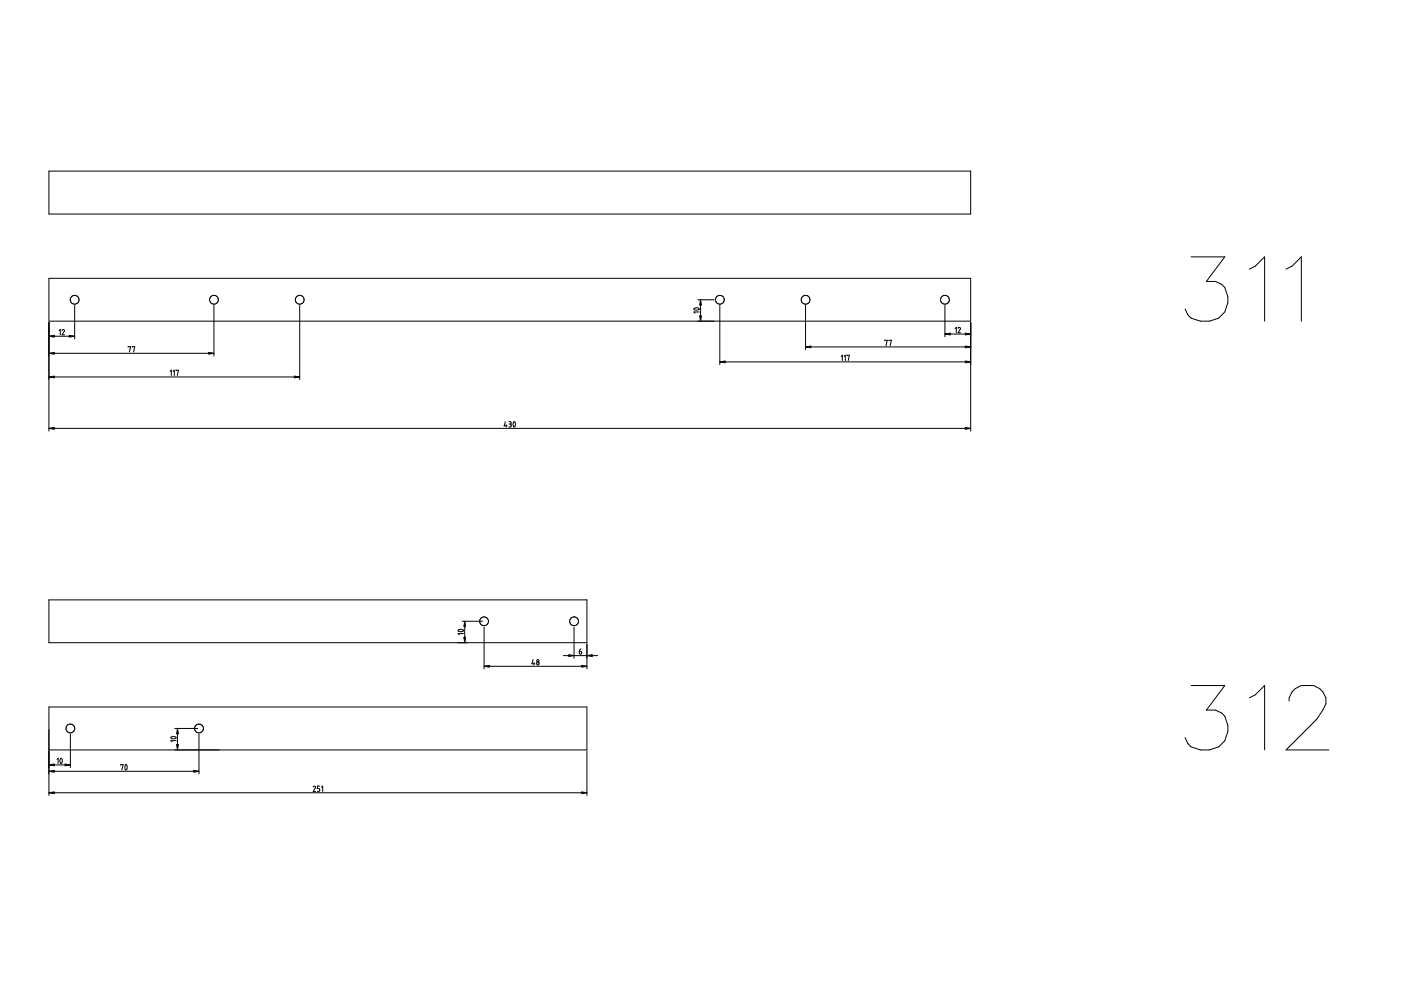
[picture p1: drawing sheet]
<svg xmlns="http://www.w3.org/2000/svg" width="297mm" height="210mm" viewBox="0 0 297 210" stroke-linecap="round" stroke-linejoin="round" font-family="sans-serif">
<g fill="none" stroke="#000" stroke-width=".21">
<path d="M10.4 36.3h195.4v9.1h-195.4zM10.4 59h195.4v9.1h-195.4zM252.5 54.5h7.2l-3.9 5.2a3.5 3.5 0 0 1 4.5 3.2 4.4 4.4 0 0 1-3.9 5.2h-1.9l-2-.6-.6-.7-.7-1.3M264.9 57.1l1.3-.7 1.9-1.9v13.6M272.7 57.1l1.3-.7 1.9-1.9v13.6M10.4 68.4v23M10.4 71.3h5.4M10.4 74.9h35M10.4 79.9h53.1M12.5 70.1l.3-.2v1.1M13.2 70a.25 .25 0 0 1 .3-.1 .25 .25 0 0 1 .1 .3l-.4 .8h.5M15.8 64.8v7"/>
<path d="M27.2 73.6v-.1h.5l-.3 1.1M28.1 73.6v-.1h.5l-.3 1.1M36.1 78.7l.2-.2v1.1M36.7 78.7l.3-.2v1.1M37.3 78.6v-.1h.5l-.2 1.1M45.4 64.8v10.7M63.5 64.8v15.7M147.2 65.4l.6-.1a.29 .29 0 0 1 .5 .3 .29 .29 0 0 1-.5 .2l-.6-.2zM148 63.6h3.4M148.3 66.1h-1.2l.3 .3M148.5 63.6v4.5M152.6 76.7h53.2"/>
<path d="M152.6 64.8v12.5M170.8 73.6h35M170.8 64.8v9.3M178.3 75.6l.3-.3v1.2M179 75.6l.2-.3v1.2M179.6 75.4v-.1h.5l-.3 1.2M187.6 72.3v-.2h.5l-.2 1.2M188.5 72.3v-.2h.5l-.3 1.2M200.3 70.8h5.5M200.3 64.8v6.6M202.5 69.7l.3-.3v1.1M203.1 69.6a.25 .25 0 0 1 .4-.2 .25 .25 0 0 1 .1 .4l-.5 .7h.5"/>
<path d="M205.8 68.4v23M10.4 90.8h195.4M107.1 89.4l-.2 .9h.6M107.3 90v.5M107.9 89.4h.2a.25 .25 0 0 1 .3 .3 .25 .25 0 0 1-.3 .2M108 89.9h.1M108.1 89.9l.3 .1v.3l-.2 .2h-.3M108.9 89.4l.3 .1 .1 .6a.29 .29 0 0 1-.3 .4 .29 .29 0 0 1-.2-.4zM10.4 127.2h114v9.1h-114zM97.2 133.6l.6-.2a.29 .29 0 0 1 .5 .3 .29 .29 0 0 1-.5 .2l-.6-.1zM98 131.7h4.3M98.3 134.3h-1.2l.3 .3"/>
<path d="M98.5 131.7v4.6M102.6 132.9v8.9M113 139.8l-.2 .9h.6M119.4 139h7.3M121.7 132.9v6.7M122.8 138.1h.3a.31 .31 0 0 1 .2 .3 .31 .31 0 0 1-.2 .3l-.2-.1zM123.2 137.6l-.2 .1-.2 .4M124.4 136.5v5.3M10.4 159h114v-9.1h-114v18.8M14.9 155.7v7.1M36.3 156.3l.6-.1a.29 .29 0 0 1 .5 .2 .29 .29 0 0 1-.5 .3h-.3a.29 .29 0 0 1-.3-.4zM37.1 154.5h4.8"/>
<path d="M37.4 157h-1.2l.3 .3M37.6 154.5v4.5M42.2 155.7v8.4M102.6 141.3h21.8M113.2 140.5v.5M124.4 159.3v9.4M252.5 145.4h7.2l-3.9 5.2a3.5 3.5 0 0 1 4.5 3.2 4.4 4.4 0 0 1-3.9 5.2h-1.9l-2-.7-.6-.6-.7-1.3M264.9 148l1.3-.7 1.9-1.9v13.6M273.3 148.6a3.4 3.4 0 0 1 2.6-3.2h2.6a3.4 3.4 0 0 1 2 5.2l-1.3 1.9-6.5 6.5h9M10.4 162.2h4.5M10.4 163.5h31.8M10.4 168.1h114"/>
<path d="M12.1 161l.2-.2v1.1M12.9 160.8l.2 .1 .1 .6a.29 .29 0 0 1-.3 .4 .29 .29 0 0 1-.2-.5zM25.6 162.2v-.1h.5l-.3 1.2M26.6 162.2a.52 .52 0 0 1 .3 .8 .26 .26 0 0 1-.3 .2 .26 .26 0 0 1-.1-.4zM66.4 166.9a.25 .25 0 0 1 .3-.2 .25 .25 0 0 1 .2 .3l-.5 .8h.5M67.8 166.7h-.5v.5h.4l.1 .2-.1 .3-.4 .1M68.2 166.9l.2-.2v1.1"/>
<circle cx="15.8" cy="63.5" r=".93"/>
<circle cx="45.4" cy="63.6" r=".94"/>
<circle cx="63.5" cy="63.6" r=".94"/>
<circle cx="152.6" cy="63.5" r=".93"/>
<circle cx="170.8" cy="63.6" r=".94"/>
<circle cx="200.3" cy="63.5" r=".94"/>
<circle cx="102.6" cy="131.7" r=".93"/>
<circle cx="121.7" cy="131.7" r=".93"/>
<circle cx="14.9" cy="154.5" r=".94"/>
<circle cx="42.2" cy="154.5" r=".93"/>
<circle cx="114" cy="140.7" r=".3"/>
<circle cx="114.1" cy="140.1" r=".25"/>
</g>
<g fill="#000" stroke="#000" stroke-width=".21">
<path d="M10.4 71.3l1.1-.2v.4zM10.4 74.9l1.1-.2v.4zM10.4 79.9l1.1-.2v.4zM14.7 71.1l1.1 .2-1.1 .2zM44.2 74.7l1.2 .2-1.2 .2zM62.4 79.7l1.1 .2-1.1 .2zM148.5 63.6l.2 1.1h-.4zM148.3 67h.4l-.2 1.1zM152.6 76.7l1.2-.2v.4zM170.8 73.6l1.1-.2v.3zM200.3 70.8l1.2-.2v.4zM204.7 70.6l1.1 .2-1.1 .2z"/>
<path d="M204.7 73.4l1.1 .2-1.1 .1zM204.7 76.5l1.1 .2-1.1 .2zM10.4 90.8l1.1-.2v.4zM204.7 90.6l1.1 .2-1.1 .2zM98.3 135.1h.4l-.2 1.2zM98.5 131.7l.2 1.2h-.4zM120.6 138.8l1.1 .2-1.1 .2zM124.4 139l1.2-.2v.4zM37.4 157.9h.4l-.2 1.1zM37.6 154.5l.2 1.1h-.4zM102.6 141.3l1.2-.2v.4zM123.3 141.1l1.1 .2-1.1 .2z"/>
<path d="M10.4 162.2l1.1-.2v.4zM10.4 163.5l1.1-.2v.4zM10.4 168.1l1.1-.2v.4zM13.8 162l1.1 .2-1.1 .2zM41 163.3l1.2 .2-1.2 .2zM123.3 167.9l1.1 .2-1.1 .2z"/>
</g>
</svg>
